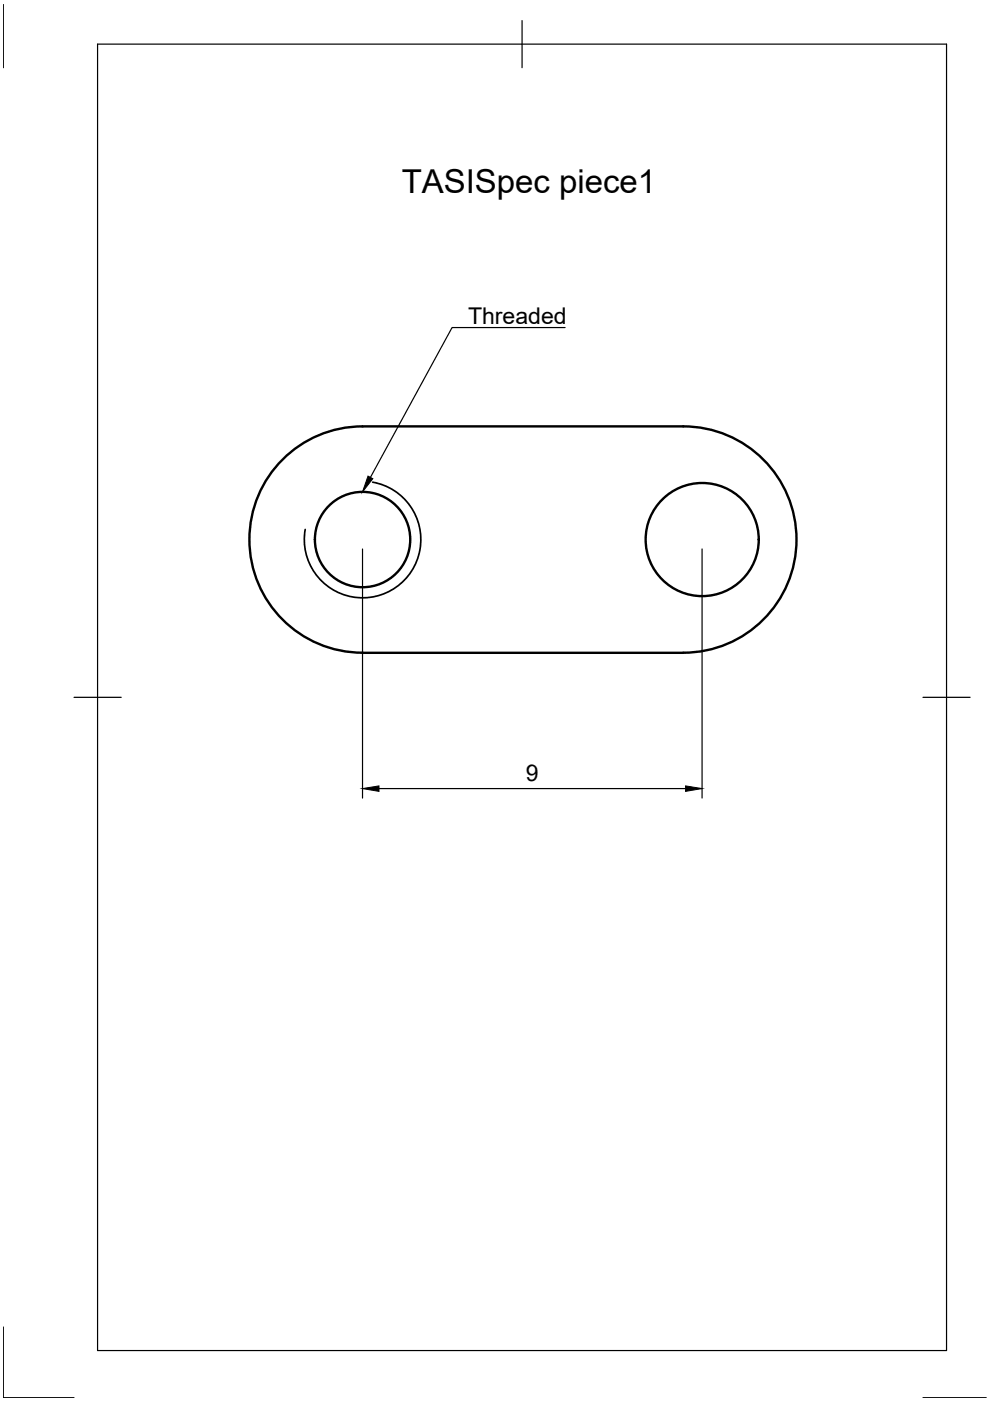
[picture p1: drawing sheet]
<svg xmlns="http://www.w3.org/2000/svg" width="210mm" height="297mm" viewBox="0 0 210 297" stroke-linecap="round" stroke-linejoin="round" font-family="sans-serif">
<defs><g id="words">
<text font-size="7" x="85.2" y="41">TASISpec piece1</text>
<g font-size="4.9">
<text x="99.2" y="68.7">Threaded</text>
<text x="111.5" y="165.7">9</text>
</g>
</g></defs>
<!-- layer: Visible -->
<g fill="none" stroke="#000" stroke-width=".51">
<path d="M59.9 97.4a23.9 23.9 0 0 1 17-7h68a24 24 0 0 1 24 24 24 24 0 0 1-24 24h-68a24 24 0 0 1-22.2-14.8 24 24 0 0 1 5.2-26.2z"/>
<circle cx="76.9" cy="114.4" r="10.1"/>
<circle cx="148.9" cy="114.4" r="12"/>
</g>
<!-- layer: Visible Narrow -->
<path d="M79 102.2a12.4 12.4 0 0 1 10 14.3 12.4 12.4 0 0 1-14.3 10.1 12.4 12.4 0 0 1-10-14.3" fill="none" stroke="#000" stroke-width=".36"/>
<!-- layer: Border -->
<path d="M.7 1v13.4M20.7 9.4h180v276.9h-180zM110.7 4.4v10M15.7 147.8h10M195.7 147.8h10M.7 281.3v15h15M195.7 296.3h13.4" fill="none" stroke="#000" stroke-width=".25"/>
<!-- layer: Dimensions -->
<path d="M76.9 116.4v52.8M148.9 116.4v52.8M80.4 167.2h65" fill="none" stroke="#000" stroke-width=".25"/>
<path d="M76.9 167.2l3.5-.6v1.2zM145.4 166.6l3.5 .6-3.5 .6z" fill="#000" stroke="#000" stroke-width=".21"/>
<!-- layer: Annotations -->
<path d="M78 100.9l1 .6-2.1 2.8z" fill="#000" stroke="#000" stroke-width=".21"/>
<path d="M119.8 69.4h-24l-17.3 31.8" fill="none" stroke="#000" stroke-width=".25"/>
<use href="#words"/>
</svg>
